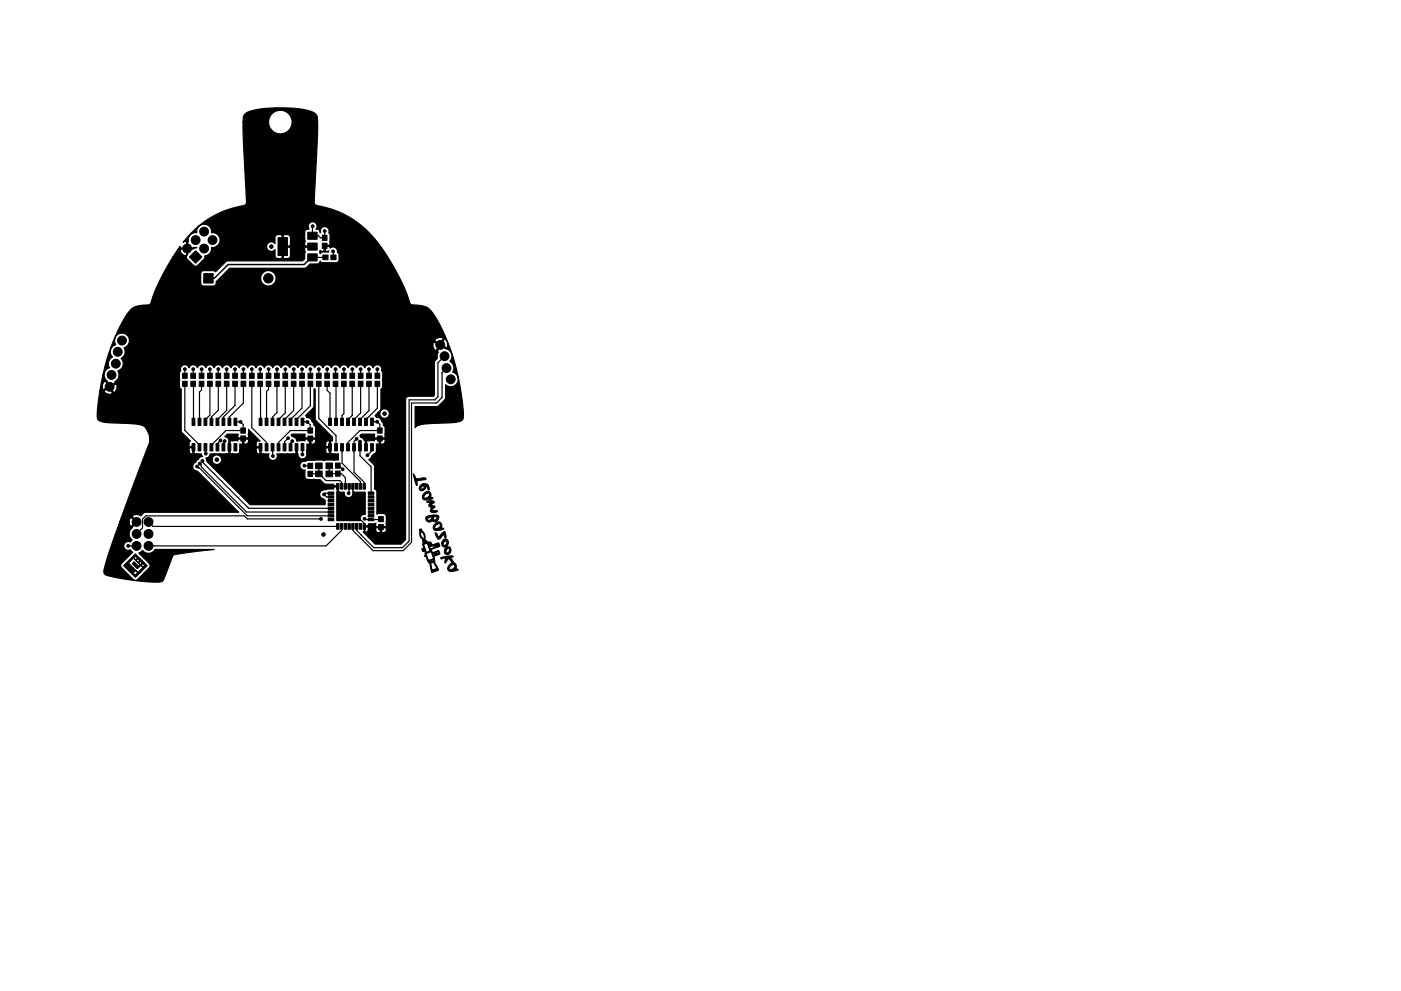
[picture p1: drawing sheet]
<svg xmlns="http://www.w3.org/2000/svg" width="297mm" height="210mm" viewBox="0 0 297 210" stroke-linecap="round" stroke-linejoin="round" font-family="sans-serif">
<g fill="#000" stroke="#000" stroke-width=".21">
<path d="M41.5 53.2l1.3 1.3-1.3 1.4-1.4-1.4zM43.2 58h2v2h-2zM58.9 50.4h2v3.8h-2zM65.2 51.6h2v1.5h-2zM65.2 53.9h2v1.5h-2zM65.2 49.3h2v1.5h-2zM68.5 54.1h1.1v1h-1.1zM68.3 51.6h1v1.1h-1zM68.3 49.9h1v1.1h-1zM70.1 54.1h1.1v1h-1.1zM38.7 79.2h1v1.1h-1zM38.7 80.9h1v1.1h-1z"/>
<path d="M40.7 88.7h.6v1.6h-.6zM40.7 94.1h.6v1.6h-.6zM40.5 79.2h1v1.1h-1zM40.5 80.9h1v1.1h-1zM42 88.7h.6v1.6h-.6zM42 94.1h.6v1.6h-.6zM42.2 79.2h1v1.1h-1zM42.2 80.9h1v1.1h-1zM43.3 88.7h.6v1.6h-.6zM43.3 94.1h.6v1.6h-.6zM44.5 88.7h.6v1.6h-.6zM44.5 94.1h.6v1.6h-.6z"/>
<path d="M44 79.2h1v1.1h-1zM44 80.9h1v1.1h-1zM45.8 88.7h.6v1.6h-.6zM45.8 94.1h.6v1.6h-.6zM45.8 79.2h1v1.1h-1zM45.8 80.9h1v1.1h-1zM47.1 88.7h.6v1.6h-.6zM47.1 94.1h.6v1.6h-.6zM48.3 88.7h.6v1.6h-.6zM48.3 94.1h.6v1.6h-.6zM47.6 79.2h1v1.1h-1zM47.6 80.9h1v1.1h-1z"/>
<path d="M49.6 88.7h.6v1.6h-.6zM49.6 94.1h.6v1.6h-.6zM49.3 79.2h1v1.1h-1zM49.3 80.9h1v1.1h-1zM51.1 90.8h1v1.1h-1zM51.1 92.5h1v1.1h-1zM51.1 79.2h1v1.1h-1zM51.1 80.9h1v1.1h-1zM52.9 79.2h1v1.1h-1zM52.9 80.9h1v1.1h-1zM54.9 94.1h.6v1.6h-.6zM54.9 88.7h.6v1.6h-.6z"/>
<path d="M54.7 79.2h1v1.1h-1zM54.7 80.9h1v1.1h-1zM56.2 94.1h.6v1.6h-.6zM56.2 88.7h.6v1.6h-.6zM56.4 79.2h1v1.1h-1zM56.4 80.9h1v1.1h-1zM57.5 94.1h.6v1.6h-.6zM57.5 88.7h.6v1.6h-.6zM58.8 94.1h.6v1.6h-.6zM58.8 88.7h.6v1.6h-.6zM58.2 79.2h1v1.1h-1zM58.2 80.9h1v1.1h-1z"/>
<path d="M60 94.1h.6v1.6h-.6zM60 88.7h.6v1.6h-.6zM60 79.2h1v1.1h-1zM60 80.9h1v1.1h-1zM61.3 94.1h.6v1.6h-.6zM61.3 88.7h.6v1.6h-.6zM62.6 94.1h.6v1.6h-.6zM62.6 88.7h.6v1.6h-.6zM61.8 79.2h1v1.1h-1zM61.8 80.9h1v1.1h-1zM63.8 94.1h.6v1.6h-.6zM63.8 88.7h.6v1.6h-.6z"/>
<path d="M63.5 79.2h1v1.1h-1zM63.5 80.9h1v1.1h-1zM65.3 98.3h1v1.1h-1zM65.3 92.5h1v1.1h-1zM65.3 90.8h1v1.1h-1zM65.3 79.2h1v1.1h-1zM65.3 80.9h1v1.1h-1zM66.9 98.2h1.4v1.2h-1.4zM67.1 79.2h1v1.1h-1zM67.1 80.9h1v1.1h-1zM69.1 98.2h1.4v1.2h-1.4zM69.7 88.7h.6v1.6h-.6z"/>
<path d="M69.7 94.1h.6v1.6h-.6zM68.9 79.2h1v1.1h-1zM68.9 80.9h1v1.1h-1zM70.9 88.7h.6v1.6h-.6zM70.9 94.1h.6v1.6h-.6zM70.6 79.2h1v1.1h-1zM70.6 80.9h1v1.1h-1zM71.1 98.2h1v1.1h-1zM72.2 88.7h.6v1.6h-.6zM72.2 94.1h.6v1.6h-.6zM72.4 79.2h1v1.1h-1zM72.4 80.9h1v1.1h-1z"/>
<path d="M73.5 88.7h.6v1.6h-.6zM73.5 94.1h.6v1.6h-.6zM74.8 88.7h.6v1.6h-.6zM74.8 94.1h.6v1.6h-.6zM74.2 79.2h1v1.1h-1zM74.2 80.9h1v1.1h-1zM76 88.7h.6v1.6h-.6zM76 94.1h.6v1.6h-.6zM76 79.2h1v1.1h-1zM76 80.9h1v1.1h-1zM77.3 88.7h.6v1.6h-.6zM77.3 94.1h.6v1.6h-.6z"/>
<path d="M78.6 88.7h.6v1.6h-.6zM78.6 94.1h.6v1.6h-.6zM77.7 79.2h1v1.1h-1zM77.7 80.9h1v1.1h-1zM79.5 80.9h1v1.1h-1zM79.5 79.2h1v1.1h-1zM80 90.8h1v1.1h-1zM80 92.5h1v1.1h-1zM27.6 118.6l1.1-1.1 1 1h-.6l-.4-.5-.3 .3 .1 .2 .3 .3 .3-.3h.6l.5 .5h-.6l-.4-.4-.3 .3 .4 .4 .3-.3h.6l.5 .5h-.6l-.4-.4-.3 .3 .4 .4 .3-.3h.6l.5 .5h-.5l-.5-.4-.3 .3 .4 .4 .4-.3h.5l-.4 .4h-.5l-.5-.4-.7 .7-1.1-1.1 .4-.4 1 1 .4-.4-1.5-1.4-.9 .9-.1 .2 1.9 1.9 1.1-1h.5l-1.1 1.1h-.5l-.5-.4-.2 .2-.2 .3 .4 .4 .5-.5h.5l-1 1-2.5-2.5zM65.3 100h1v1.1h-1zM66.9 99.9h1.4v1.2h-1.4zM69.1 99.9h1.4v1.2h-1.4z"/>
<path d="M69.6 110h1.2v.5h-1.2zM69.6 109.2h1.2v.5h-1.2zM69.6 108.4h1.2v.5h-1.2zM69.6 107.6h1.2v.5h-1.2zM69.6 106.8h1.2v.5h-1.2zM69.6 106h1.2v.5h-1.2zM69.6 105.2h1.2v.5h-1.2zM69.6 104.4h1.2v.5h-1.2zM71.4 102.6h.5v1.2h-.5zM71.4 111.1h.5v1.2h-.5zM71.1 99.9h1v1.1h-1zM72.2 102.6h.5v1.2h-.5z"/>
<path d="M72.2 111.1h.5v1.2h-.5zM73 102.6h.5v1.2h-.5zM73 111.1h.5v1.2h-.5zM73.8 102.6h.5v1.2h-.5zM73.8 111.1h.5v1.2h-.5zM74.6 102.6h.5v1.2h-.5zM74.6 111.1h.5v1.2h-.5zM75.4 102.6h.5v1.2h-.5zM75.4 111.1h.5v1.2h-.5zM76.2 102.6h.5v1.2h-.5zM76.2 111.1h.5v1.2h-.5zM77 111.1h.5v1.2h-.5z"/>
<path d="M77 102.6h.5v1.2h-.5zM78.1 104.4h1.2v.5h-1.2zM78.1 105.2h1.2v.5h-1.2zM78.1 106h1.2v.5h-1.2zM78.1 106.8h1.2v.5h-1.2zM78.1 107.6h1.2v.5h-1.2zM78.1 108.4h1.2v.5h-1.2zM78.1 109.2h1.2v.5h-1.2zM78.1 110h1.2v.5h-1.2zM80.3 111.3h1v1.1h-1zM80.3 109.6h1v1.1h-1zM87.6 100.5l.4 .7a.44 .44 0 0 0 .6 .4l1.5-.2 .3 .2-1.7 .4a.46 .46 0 0 0-.2 .7l-.2 .3z"/>
<path d="M89.1 103l.4-.3a.66 .66 0 0 1-.3 .8v.2l.2 .1a.45 .45 0 0 0 .4-.2 .45 .45 0 0 0 0-.5h-.1l-.2-.4a.95 .95 0 0 1 1.2 .1 .95 .95 0 0 1 .2 1.2l-.5-1a1.1 1.1 0 0 1-1.3 1.1 .67 .67 0 0 1 0-1.1zM88.9 112.3l.3 .6 .1 .8 .6 1.5 .4-.1-.1-.3-.4 .2-.2-.8a.4 .4 0 0 1 .3 .5v-.2a1.6 1.6 0 0 0-.5-1.7l-.2 .1-.2-.6 .2 .4-.1-.4 .2-.1 .8 1.5a.68 .68 0 0 0 .2 .9l.2 .4h.2l.2 .5h.3l-.3 .2 .3 .7 .8-.2v-.4l.2 .3 .2-.1v-.3l.2 .3 .1-.1v-.3l.2 .3 .1-.1-.1-.4-1.8 .6-.1-.1 .4-.2-.2-.5h-.4l-.1-.2h.2a.38 .38 0 0 1 .4 0 .38 .38 0 0 1 .2 .3l.1 .3 1.4-.4 .2 .4a.3 .3 0 0 1 0 .4 .3 .3 0 0 1-.4 .1l-1.5 .6 .4 .6 1.1-.5 .1 .2-1.1 .4 .1 .5 .3-.2v-.3l.2 .3 .2-.1-.1-.3 .2 .3 .4-.1-.3-.7a.52 .52 0 0 1 .5 .7l-1.1 .5a.41 .41 0 0 0-.1 .6l.1 .4-.1 .2 .9 1.7-1.2 .5a.35 .35 0 0 1-.4-.1 .35 .35 0 0 1 0-.4l-.2-.9 .5 1.3 1.1-.4-1.2 .3-.5-1.7h-.1l-.3-.4-.4-1.1h-.3l.2-.2-.1-.4 .1-.1-.1-.4-.2 .1a.27 .27 0 0 1-.3 0 .27 .27 0 0 1-.1-.4l-.1-.2h.2l.2 .4 .2-.1-.1-.2-.2 .1-.1-.2 .3-.1-.3-.9 .1-.1 .7 1.9 .4-.1v.2a.35 .35 0 0 0-.5 .2 .35 .35 0 0 0 .2 .4l.6 1.4 .4-.1v.2h-.2l.3 1.6 1-.4-.7-1.4-.4 .2v-.2l.5-.2-.1-.3-.9 .4-.1-.2 1-.4-.5-1.4-.5 .1-.1-.1 .4-.2-.6-1.7-.8 .3-.2-1a1.89 1.89 0 0 1-.6-1.9zM89.8 104.8l.6-.5 .1 .4a.91 .91 0 0 0-.6 1 .77 .77 0 0 0 .9-.2 .77 .77 0 0 0 .1-.9l-.4 .1-.1-.4a.75 .75 0 0 1 .9 .2 .75 .75 0 0 1 0 .9l.5 .3a2.18 2.18 0 0 1-2.2 .1v-.6zM90.4 109.6l.9-.3 .1 .4-.6 .2-.2 .3a.56 .56 0 0 0 .7 .1 .56 .56 0 0 0 .3-.7l-.2 .1-.1-.4h.6l.1 .9 .1 .2 .5-.3v-.4h-.6l-.1-.4h1a.86 .86 0 0 1-.1 1.1 .86 .86 0 0 1-1.1 .1 .77 .77 0 0 1-1.1 .1 .77 .77 0 0 1-.2-1zM90.4 106.4l1.1-.2 .6 .3-.8 .7 .9 .2v.2l-.5 .5 .1 .3a.81 .81 0 0 1 1 .1 .97 .97 0 0 1-1.6-.2l.3-.6a.51 .51 0 0 1-.5-.3 .51 .51 0 0 1 .1-.6l.3-.2h-.8zM92.1 111.3l.5-.5 .2 .4a.91 .91 0 0 0-.6 1 .77 .77 0 0 0 .9-.2 .77 .77 0 0 0 .1-.9l-.4 .1-.2-.4a.75 .75 0 0 1 1 .2 .75 .75 0 0 1 0 .9l.5 .3a2.18 2.18 0 0 1-2.2 .1v-.7zM92.3 113.1l.3 .1a.63 .63 0 0 0 .5 .7l.2-.3a1.26 1.26 0 0 1 1-.8l.3 1.3h-.2l-.4-.8-.9 1.1-.3-.1zM93.5 118.3l.1-.1a4.8 4.8 0 0 1 2.5-.1l-.6 .2 .6 .9a1.2 1.2 0 0 1 .7 1.4l.3 .3a2.22 2.22 0 0 1-2.1 .1 1.18 1.18 0 0 1 .7-1.5l.2 .4a.91 .91 0 0 0-.6 .9 .77 .77 0 0 0 .8-.1 .77 .77 0 0 0 .2-.9l-.4 .1-.2-.4 .2-.1-.8-.9-.7 1-.1-.4 .2-.7-1 .2zM94 114.5l.2-.1 .1 .4-.2 .4-.1 .5a.58 .58 0 0 0 .6-.3 .58 .58 0 0 0 0-.6h-.3l-.1-.4a.8 .8 0 0 1 .9 .5 .8 .8 0 0 1-.4 1l.2 .5-.3 .4v.5a.58 .58 0 0 0 .6-.3 .58 .58 0 0 0 0-.7l-.3 .1-.1-.5a.86 .86 0 0 1 .9 1 .86 .86 0 0 1-1.3 .7 1.25 1.25 0 0 1 .1-1.5 .84 .84 0 0 1-.9-.6 .84 .84 0 0 1 .4-1z"/>
<circle cx="39.7" cy="52.7" r=".94"/>
<circle cx="41.5" cy="50.9" r=".94"/>
<circle cx="43.3" cy="49.1" r=".94"/>
<circle cx="43.3" cy="52.7" r=".94"/>
<circle cx="45.1" cy="50.9" r=".94"/>
<circle cx="56.9" cy="59" r="1"/>
<circle cx="57.5" cy="52.3" r=".37"/>
<circle cx="66.3" cy="48" r=".3"/>
<circle cx="68.8" cy="49" r=".3"/>
<circle cx="70.6" cy="53.3" r=".3"/>
<circle cx="23.6" cy="79.5" r=".94"/>
<circle cx="24.6" cy="77.2" r=".94"/>
<circle cx="25" cy="74.6" r=".94"/>
<circle cx="25.9" cy="72.3" r=".94"/>
<circle cx="39.2" cy="78.3" r=".3"/>
<circle cx="41" cy="78.3" r=".3"/>
<circle cx="42.7" cy="78.3" r=".3"/>
<circle cx="44.5" cy="78.3" r=".3"/>
<circle cx="46.3" cy="78.3" r=".3"/>
<circle cx="48.1" cy="78.3" r=".3"/>
<circle cx="49.8" cy="78.3" r=".3"/>
<circle cx="51.6" cy="78.3" r=".3"/>
<circle cx="53.4" cy="78.3" r=".3"/>
<circle cx="55.2" cy="78.3" r=".3"/>
<circle cx="56.9" cy="78.3" r=".3"/>
<circle cx="58.7" cy="78.3" r=".3"/>
<circle cx="60.5" cy="78.3" r=".3"/>
<circle cx="62.3" cy="78.3" r=".3"/>
<circle cx="64" cy="78.3" r=".3"/>
<circle cx="65.8" cy="78.3" r=".3"/>
<circle cx="67.6" cy="78.3" r=".3"/>
<circle cx="69.4" cy="78.3" r=".3"/>
<circle cx="71.1" cy="78.3" r=".3"/>
<circle cx="72.9" cy="78.3" r=".3"/>
<circle cx="74.7" cy="78.3" r=".3"/>
<circle cx="76.5" cy="78.3" r=".3"/>
<circle cx="78.2" cy="78.3" r=".3"/>
<circle cx="80" cy="78.3" r=".3"/>
<circle cx="93.3" cy="73.2" r=".94"/>
<circle cx="94.3" cy="75.6" r=".94"/>
<circle cx="94.7" cy="78.1" r=".94"/>
<circle cx="23.2" cy="82.1" r=".94"/>
<circle cx="41.8" cy="99" r=".3"/>
<circle cx="42.4" cy="98.4" r=".3"/>
<circle cx="42.9" cy="97.8" r=".3"/>
<circle cx="43.6" cy="96.2" r=".3"/>
<circle cx="46" cy="97.5" r=".37"/>
<circle cx="46.7" cy="93.5" r=".3"/>
<circle cx="47.6" cy="93.6" r=".3"/>
<circle cx="51" cy="89.5" r=".3"/>
<circle cx="57.9" cy="96.8" r=".3"/>
<circle cx="61.1" cy="93" r=".3"/>
<circle cx="62" cy="93.6" r=".3"/>
<circle cx="64.1" cy="96.4" r=".3"/>
<circle cx="64.5" cy="98.8" r=".3"/>
<circle cx="65.2" cy="89.5" r=".3"/>
<circle cx="72.6" cy="99.6" r=".3"/>
<circle cx="75.6" cy="93.1" r=".3"/>
<circle cx="76.3" cy="93.7" r=".3"/>
<circle cx="77.9" cy="96.6" r=".3"/>
<circle cx="80" cy="89.5" r=".3"/>
<circle cx="81.5" cy="87.8" r=".37"/>
<circle cx="95.6" cy="80.5" r=".94"/>
<circle cx="27.2" cy="115.8" r=".3"/>
<circle cx="29" cy="115.8" r=".94"/>
<circle cx="29" cy="113.3" r=".94"/>
<circle cx="29" cy="110.7" r=".94"/>
<circle cx="31.5" cy="113.3" r=".94"/>
<circle cx="31.5" cy="115.8" r=".94"/>
<circle cx="31.5" cy="110.7" r=".94"/>
<circle cx="68" cy="110.1" r=".3"/>
<circle cx="68.6" cy="113.4" r=".37"/>
<circle cx="68.7" cy="104.9" r=".3"/>
<circle cx="73.9" cy="104.6" r=".3"/>
<circle cx="77.3" cy="110.1" r=".3"/>
</g>
<path d="M66 54.6l-1.5 1.5h-16.1l-3 2.9h-1.2" fill="none" stroke="#000" stroke-width=".3"/>
<g fill="none" stroke="#000" stroke-width=".25">
<path d="M66 54.6h3M66.3 48l-.1 2h1.3l.4 .5h.9v-1.5M69 54.6h.1M70.6 53.3l.1 1.3M39.2 79.7h.1M39.2 78.3v1.4M41 79.7h.1M41 78.3v1.4M42.7 79.7h.1M42.7 78.3v1.4M44.5 79.7h.1M44.5 78.3v1.4"/>
<path d="M46.3 79.7h.1M46.3 78.3v1.4M48.1 79.7h.1M48.1 78.3v1.4M49.8 79.7h.1M49.8 78.3v1.4M51.6 79.7h.1M51.6 78.3v1.4M53.4 79.7h.1M53.4 78.3v1.4M55.2 79.7h.1M55.2 78.3v1.4"/>
<path d="M56.9 79.7h.1M56.9 78.3v1.4M58.7 79.7h.1M58.7 78.3v1.4M60.5 79.7h.1M60.5 78.3v1.4M62.3 79.7h.1M62.3 78.3v1.4M64 79.7h.1M64 78.3v1.4M65.8 79.7h.1M65.8 78.3v1.4"/>
<path d="M67.6 78.3v1.4M67.6 79.7h.1M69.4 79.7h.1M69.4 78.3v1.4M71.1 79.7h.1M71.1 78.3v1.4M72.9 79.7h.1M72.9 78.3v1.4M74.7 79.7h.1M74.7 78.3v1.4M76.5 78.3v1.4M78.2 79.7h.1"/>
<path d="M78.2 78.3v1.4M80 78.3v1.4M94.3 75.6l-1.5 1.4v7.2l-.6 .6h-5.5v30l-1.4 1.4h-6.1l-3.6-3.7v-.8M94.7 78.1l-1 .9v5.3M39.2 81.4v9.9l3.1 3.1v.5M41 81.4v8.1M41.8 99l.5 .3 10.1 10.1h17.8M42.4 98.4l.3 .2v.4l9.6 9.6h17.9M42.7 81.4v1.3l-.4 .5v6.3M42.9 97.8l.1 .4 9.7 9.6h17.5M43.6 94.9v1.3M44.5 81.4v6.7l-.9 .9v.5"/>
<path d="M46.3 81.4v5.6l-1.5 1.5v1M46.7 93.5l-.6 .6v.8M47.6 93.6l-.2 .2v1.1M48.1 81.4v5.7l-2 1.9v.5M49.8 81.4v4.6l-2.4 2.5v1M49.9 89.5h1.1l.6 .6v1.2h-3.7l-3.1 3.1v.5M51.6 81.4v4.1l-3 3v1M53.4 81.4v9.3l3.1 3.2v1M55.2 81.4v8.1M56.9 81.4v1.2l-.4 .5v6.4M57.8 94.9l.1 1.9M58.7 81.4v6.1l-.9 1v1"/>
<path d="M60.5 81.4v6.2l-1.4 1.4v.5M61.1 93l-.8 .7v1.2M62 93.6l-.4 .4v.9M62.3 81.4v5.7l-2 1.9v.5M64 81.4v5.2l-2.4 2.4v.5M64.1 89.5h1l.7 .6v1.2h-4.2l-2.5 2.6v1M64.1 96.4h.1M64.1 94.9v1.5M64.5 98.8h1.3M65.8 81.4v4.7l-2.9 2.9v.5M67.6 81.4v7.4l3.6 3.6v2.5M67.6 98.8v1.7"/>
<path d="M69.4 81.4v1.4l.6 .6v6.1M69.8 98.8v1.7h2.6l.8 .8v1.9M71.1 81.4l.1 .1v8M71.6 98.8h.3l.7 .8M72.5 94.9v3.4l3.9 3.9v1M72.9 81.4v6.4l-.4 .4v1.3M74.7 81.4v6.7l-.9 .9v.5M75.6 93.1l-.5 .6v6.5l2.1 2.1v.9M76.3 93.7v3l2.4 2.3v5.6M76.5 81.4v6.2l-1.4 1.4v.5M78.2 81.4v5.7l-1.9 1.9v.5M78.9 89.5h1"/>
<path d="M78.9 94.9v.7l-1 1M80 89.5h-.1M80 89.5l.5 .5v1.3h-4.2l-2.5 2.6v1M80 81.4v5.2l-2.4 2.4v.5M93.7 84.3h.1M93.7 84.3l-1.2 1.2h-5.3v29.6l-1.7 1.7h-6.4l-4.3-4.3v-.8M27.2 115.8h1.8M31.5 110.7l.9 1h39.2M65.8 100.5h1.9l1.4 1.5h3l.3 .3v.9M67.6 100.5h.1M68 110.1h-15.6l-.6-.7h-20.9l-.7 .7v1.9l-1.2 1.3M70.2 104.6h-1.2l-.3 .3 .5 .5h1"/>
<path d="M71.6 103.2v.8l2.5 2.5h.7M72.4 111.7v.8l-3.3 3.3h-37.6M74 103.2l-.1 1.4M74.8 103.2v5.5l2.4 2.4v.6M76.3 114h.1M77.3 110.1l.2 .1 3.3-.1"/>
</g>
<path d="M51.9 24.2l.6-.4 1.1-.4 3.6-.5h4.5l3.5 .5a2.05 2.05 0 0 1 2.1 1.8v4.1l-.7 13.4 .1 .6 .3 .3 4.1 1 1.9 .9 2.5 1.5 2.3 1.9 2.5 2.8 2.6 3.9 2.6 5 1.5 3.8 .3 .3 1.5 .1a3.8 3.8 0 0 1 3.5 2.3l2.3 4.6 1.7 5 1.4 6.3 .6 5.3a1.28 1.28 0 0 1-1.6 1.3l-6.7 .4-1.3 .3-.7 .4v-4.4h4.5l.5-.2 1.4-1.5 .1-3a1.58 1.58 0 0 0 2.4-.4 1.58 1.58 0 0 0-.9-2.2 1.57 1.57 0 0 0-.6-2.3 1.58 1.58 0 0 0-.9-2.7l-1-.8-.1 .2-.6 1.1 .1 .2-.2 .7v.6l-.6 .8v7.1l-.2 .2h-5.2a.76 .76 0 0 0-.7 .8v29.6l-1 .9h-5.4l-2.6-2.5 .3-.5v-.6v1a.47 .47 0 0 0 .5 0 .47 .47 0 0 0 .3-.4h1.5v.1a.61 .61 0 0 0 1 .4v-.9h.3v.9l.2 .1a.66 .66 0 0 0 .7-.2 .66 .66 0 0 0-.1-.8h-1.9l-.2 .4h-1.5v-.4l-.2-.2h-.6v-.3l.6 .1 .2-.5 1.6-.1-.1 .6 .2 .1h1.9l.2-.1v-2a.64 .64 0 0 0-.6-.6l-1.4 .1v-4.7l-.1-.4-.4-.2v-4.9l-1.2-1.4 1.6-1.6v-1.7h.4l.2-.1v-.9h.2v.9a.62 .62 0 0 0 .9-.1 .62 .62 0 0 0 0-.8h-2l-.1 .3h-1.5l-.2 .1v1.4h-.2v-1.4l-1.2-1.2 .3-.3h2.8v.7l.1 .1h2l.2-.1v-2l-.3-.5a3 3 0 0 0-1.2-1.7l-.4-.1-.3-.3 .5-.5h.5a1.02 1.02 0 0 0 1.4 1 1.02 1.02 0 0 0 .3-1.7 1.02 1.02 0 0 0-1.6 .5l-.1 .2h-.5l.8-.9v-4.2l.3-.5v-3a.89 .89 0 0 1-.2-1 .94 .94 0 0 0-.9-.7 .94 .94 0 0 0-.9 .6 .94 .94 0 0 0-.9-.6 .94 .94 0 0 0-.9 .6 .93 .93 0 0 0-.8-.6 .93 .93 0 0 0-.9 .6 .93 .93 0 0 0-.9-.6 .93 .93 0 0 0-.9 .6 .94 .94 0 0 0-.9-.6 .94 .94 0 0 0-.9 .6 .94 .94 0 0 0-.9-.6 .94 .94 0 0 0-.8 .6 .94 .94 0 0 0-.9-.6 .94 .94 0 0 0-.9 .6 .94 .94 0 0 0-.9-.6 .94 .94 0 0 0-.9 .6 .94 .94 0 0 0-.9-.6 .94 .94 0 0 0-.9 .6 .93 .93 0 0 0-.8-.6 .93 .93 0 0 0-.9 .6 .93 .93 0 0 0-.9-.6 .93 .93 0 0 0-.9 .6 .94 .94 0 0 0-.9-.6 .94 .94 0 0 0-.9 .6 .94 .94 0 0 0-.9-.6 .94 .94 0 0 0-.9 .6 .94 .94 0 0 0-.9-.6 .94 .94 0 0 0-.8 .6 .94 .94 0 0 0-.9-.6 .94 .94 0 0 0-.9 .6 .94 .94 0 0 0-.9-.6 .94 .94 0 0 0-.9 .6 .94 .94 0 0 0-.9-.6 .94 .94 0 0 0-.9 .6 .94 .94 0 0 0-.9-.6 .94 .94 0 0 0-.9 .6 .94 .94 0 0 0-.8-.6 .94 .94 0 0 0-.9 .6 .94 .94 0 0 0-.9-.6 .94 .94 0 0 0-.9 .6 .93 .93 0 0 0-.9-.6 .93 .93 0 0 0-.9 .6 .93 .93 0 0 0-.9-.6 .93 .93 0 0 0-.8 .6 .94 .94 0 0 0-.9-.6 .94 .94 0 0 0-.9 .6 .99 .99 0 0 0-1.3-.5 .99 .99 0 0 0-.6 1.2l-.2 .5v2.8l.4 .6v8.9l.2 .4 1.8 1.7-.3 .4v.6l.1 .2h1l-.1 1.3 .2 .2h1.4l.2 .5-.6 .3-.8 1a1.02 1.02 0 0 0-.6 1.1 1.02 1.02 0 0 0 1 .8l8.7 8.7h-19.7l-.4 .1-.7 .7a1.17 1.17 0 0 0-1.8 .1l1.1 1.2-1.1 1.3a1.57 1.57 0 0 0 0 2.4l-.4 .5-.1-.1a.94 .94 0 0 0-1.3 1 .94 .94 0 0 0 1.4 .7l.5 .6-2.3 2.4-.2 .5 .2 .4 2.4 2.4 .5 .2 .5-.2 2.6-2.7-.1-.6-2.3-2.3 .9-.5a1.58 1.58 0 0 0 2.6-.2h12.5l-8.6 1.1-.2 .4-1.6 4.2a1.38 1.38 0 0 1-1.9 1.2l-4.9-.4-4.9-.8a1.14 1.14 0 0 1-1.3-1l.9-3.5 2.5-7h2l.2 .8 .3 .1 .9-1-.9-.9-.3 .1-.2 .9h-2l5.6-15.1h9.1l.3 .5 .3 .1 .2-.2v-1.1h-.7l-.1 .2v.5h-9.1l.7-1.9v-.9l-.2-1.1-.9-1.3-1.7-.5-6.2-.3a1.9 1.9 0 0 1-2-1v-1.8l.5-4h.9a1.09 1.09 0 0 0 1.7 .5l-.6-1.2-1.1 .7h-.9l.1-.9h.4v.5l.2 .2 1-.6h.5l.7 1.1h.2l.5-.8v-.8l-.3-.1-1.1 .6h-.5l.2-.1-.7-1.1h-.3l-.2 .3-.2 .8h-.4l.6-2.6h.2l.2 .9 1.1 1.8 1-.8v-.3a1.57 1.57 0 0 0 .6-2.3 1.57 1.57 0 0 0 .7-2.6 1.57 1.57 0 0 0 .6-2.3l.6-.3 .3-.5h64.6v.7a.75 .75 0 0 0 .7 .6l.7-1.1-.2-.1h.5l1.1 .7a1.09 1.09 0 0 0-.4-1.8l-.7 1.1h-.5l-.9-.5-.3 .1v.3h-64.6l.2-.6h64.8l1.1 .6 .6-1.1-.1-.2-.3-.1-.9 .2-.4 .3v.3h-64.8a1.58 1.58 0 0 0-1.9-1.7 1.58 1.58 0 0 0-1 2.4 1.57 1.57 0 0 0-.7 2.7 1.57 1.57 0 0 0-.6 2.2l-.6 .3-.3 .5-.2 .6h-.2l.9-3.4 1.2-3.6 1.6-3.4 1.4-2.4a4.6 4.6 0 0 1 4.4-1.9l.6-.4 1-3 1.6-3.3h8v2a.64 .64 0 0 0 .6 .7h2.1a.82 .82 0 0 0 .6-1l.8-.8h8.6a1.64 1.64 0 0 0 2.2 1.7 1.64 1.64 0 0 0 .5-2.8 1.64 1.64 0 0 0-2.7 .8v.3h-8.6l2-2h15.8l.4-.1 .8-.8h1.8l.4-.6 .4 .3h3.1l.4-.2 .1-.4v-1.1l-.4-.5a.93 .93 0 0 0-.4-1 .93 .93 0 0 0-1.1 .2l-.2-.4h-.8v.9l.1 .1 .6-.1v.3h-1.4l-.4 .3-.2-.3 .2-.4 .4 .2 .4-.1v-1.2h1.1l.2-.1v-2.1l-.3-.4a.95 .95 0 0 0-.9-1.3 .95 .95 0 0 0-.9 1.3 .69 .69 0 0 0-.9-.8 .97 .97 0 0 0-.1-1.3 .97 .97 0 0 0-1.3 0 .97 .97 0 0 0-.1 1.3 .69 .69 0 0 0-.9 .7v1.5l.2 .4-.2 .8 .2 .2h1.6v.2h-1.6l-.2 .2 .2 .9-.2 1.4-.4 .4h-15.8l-.6 .3-2.1 2.1-.4-.3h-2.1l-.5 .2-.1 .4h-8l2.1-3.5h2.8l.2 .5 1.3 1.3 .5 .2 .4-.2 1.4-1.3 .1-.7a1.57 1.57 0 0 0 1.4-1.8h.7l.5-.3h10.5a1.01 1.01 0 0 0 .6 1.1 1.01 1.01 0 0 0 1.2-.3l.1 1.6 .4 .2 .9 .1 .1-.2v-2.3h.3v2.3l.1 .2h.7a.64 .64 0 0 0 .7-.7v-1.6l-.2-.2h-1.6v-2.5h.3v2.3h1.3l.2-.2-.1-1.9-.4-.3h-.9l-.4 .1-.1-.1h-.8a.64 .64 0 0 0-.6 .6v1.3l-.1-.2a1.01 1.01 0 0 0-1.7 .7h-10.5h.1a1.58 1.58 0 0 0 .4-1.9 1.58 1.58 0 0 0-1.7-.9 1.58 1.58 0 0 0-1.5-1.8 1.58 1.58 0 0 0-1.6 1.8 1.57 1.57 0 0 0-1.8 1.9h-.1l-.1 1.2 .2 .2 1.2-.1 .1-.1h.5v.1h-.5l-.3 .3-1-.2-.2 .2 .1 1.1-.3 .5h-2.8l.9-1.4h.5l.3 .6 .5 .4 .4 .2 .3-.1v-1.3h-1.3l-.2 .2h-.5l.6-.8 .1 .3 1.2 .1 .2-.2-.1-1.2-.3-.1-.5 .2 2.3-2.5 2.3-1.9 1.8-1.2 2-.9 2-.7 2.6-.6 .3-.3 .2-.6-.8-16.8h5.4l.1 .5a2.51 2.51 0 0 0 4 1.5 2.51 2.51 0 0 0-.5-4.3 2.51 2.51 0 0 0-3.6 2.3h-5.4l.1-1.2zM47.7 92.7l.5-.6h2.3l-.1 .7 .2 .1h1.9l.2-.1v-1.7l2.4 2.4h-.4l-.3 .3-.1 .8 .2 .2h.9v1.3l.1 .2h1.5a.95 .95 0 0 0 .8 1.4 .95 .95 0 0 0 .9-1.4h3.9l.1-.2v-1.3l.3-.1v1.4l.2 .2a.94 .94 0 0 0 1.1 1.1 .94 .94 0 0 0 .7-1.4l.1-.3h3.9l.2 .4 .5 .2 .1-.2v-1.1h-.6l-.2 .2v.5h-3.9v-1.5h.4l.2-.1v-.9h.2v.9l.2 .1 2.9-.1v.5l.2 .2h.6v-1.2l-.1-.1-.4 .1-.3 .5h-2.4l.3-.4v-.4l-.1-.1h-2l-.2 .3h-1.4l-.2 .1v-.1a1.16 1.16 0 0 0-1-.8l-.3-.4 .2-.2h2.8v.7l.1 .1h2l.1-.1v-2.1l-.8-1.4a.93 .93 0 0 0-1-.7l-.3-.4 1.5-1.6 .3-.4v-3.6l.1-.1 .1 .1 .1 6.5 3.6 3.6v.8l-.4 .1v2.5l.2 .2h1.5v1.3h-2.7l-.4 .1-.4-.1-3 .1-.5 .2a.94 .94 0 0 0-1.2 .9 .94 .94 0 0 0 1.1 .9l-.1 1.4a.64 .64 0 0 0 .7 .6l2.6 .1 1 .9h1.8l.2 .4 .6-.1v.9l.4 .5h1.1v.2a.94 .94 0 0 0 1 1 .94 .94 0 0 0 .8-1.2l.1-.1 .2 .1h2.3v4.7a.93 .93 0 0 0-1 1.3h-5l.1-7.1h-.6l-.2 .4h-1.1a2.28 2.28 0 0 0-1.8 .9 1.11 1.11 0 0 0 .9 1.3l.2 .2v1h-15.9l-9.1-9.2-.1-.5h1.2a1.02 1.02 0 0 0 1.3 1.1 1.02 1.02 0 0 0 .4-1.7 1.02 1.02 0 0 0-1.7 .4v.2h-1.2l-.1-.2a.94 .94 0 0 0 .9-.9h3.8l.1-.2 .1-2.5h.2v2.5l.1 .2h1.3a.64 .64 0 0 0 .6-.6h3.5l.3 .5 .3 .1 .2-.2v-1.1h-.6l-.2 .2v.5h-3.5v-1.5h.5l.1-.1v-.9h.3v.9a.62 .62 0 0 0 .8-.1 .62 .62 0 0 0 0-.8h-1.9l-.2 .3h-1.5l-.3 .1v-.1a.93 .93 0 0 0-.9-.8z" fill="#000" stroke="#000" stroke-width=".25"/>
</svg>
